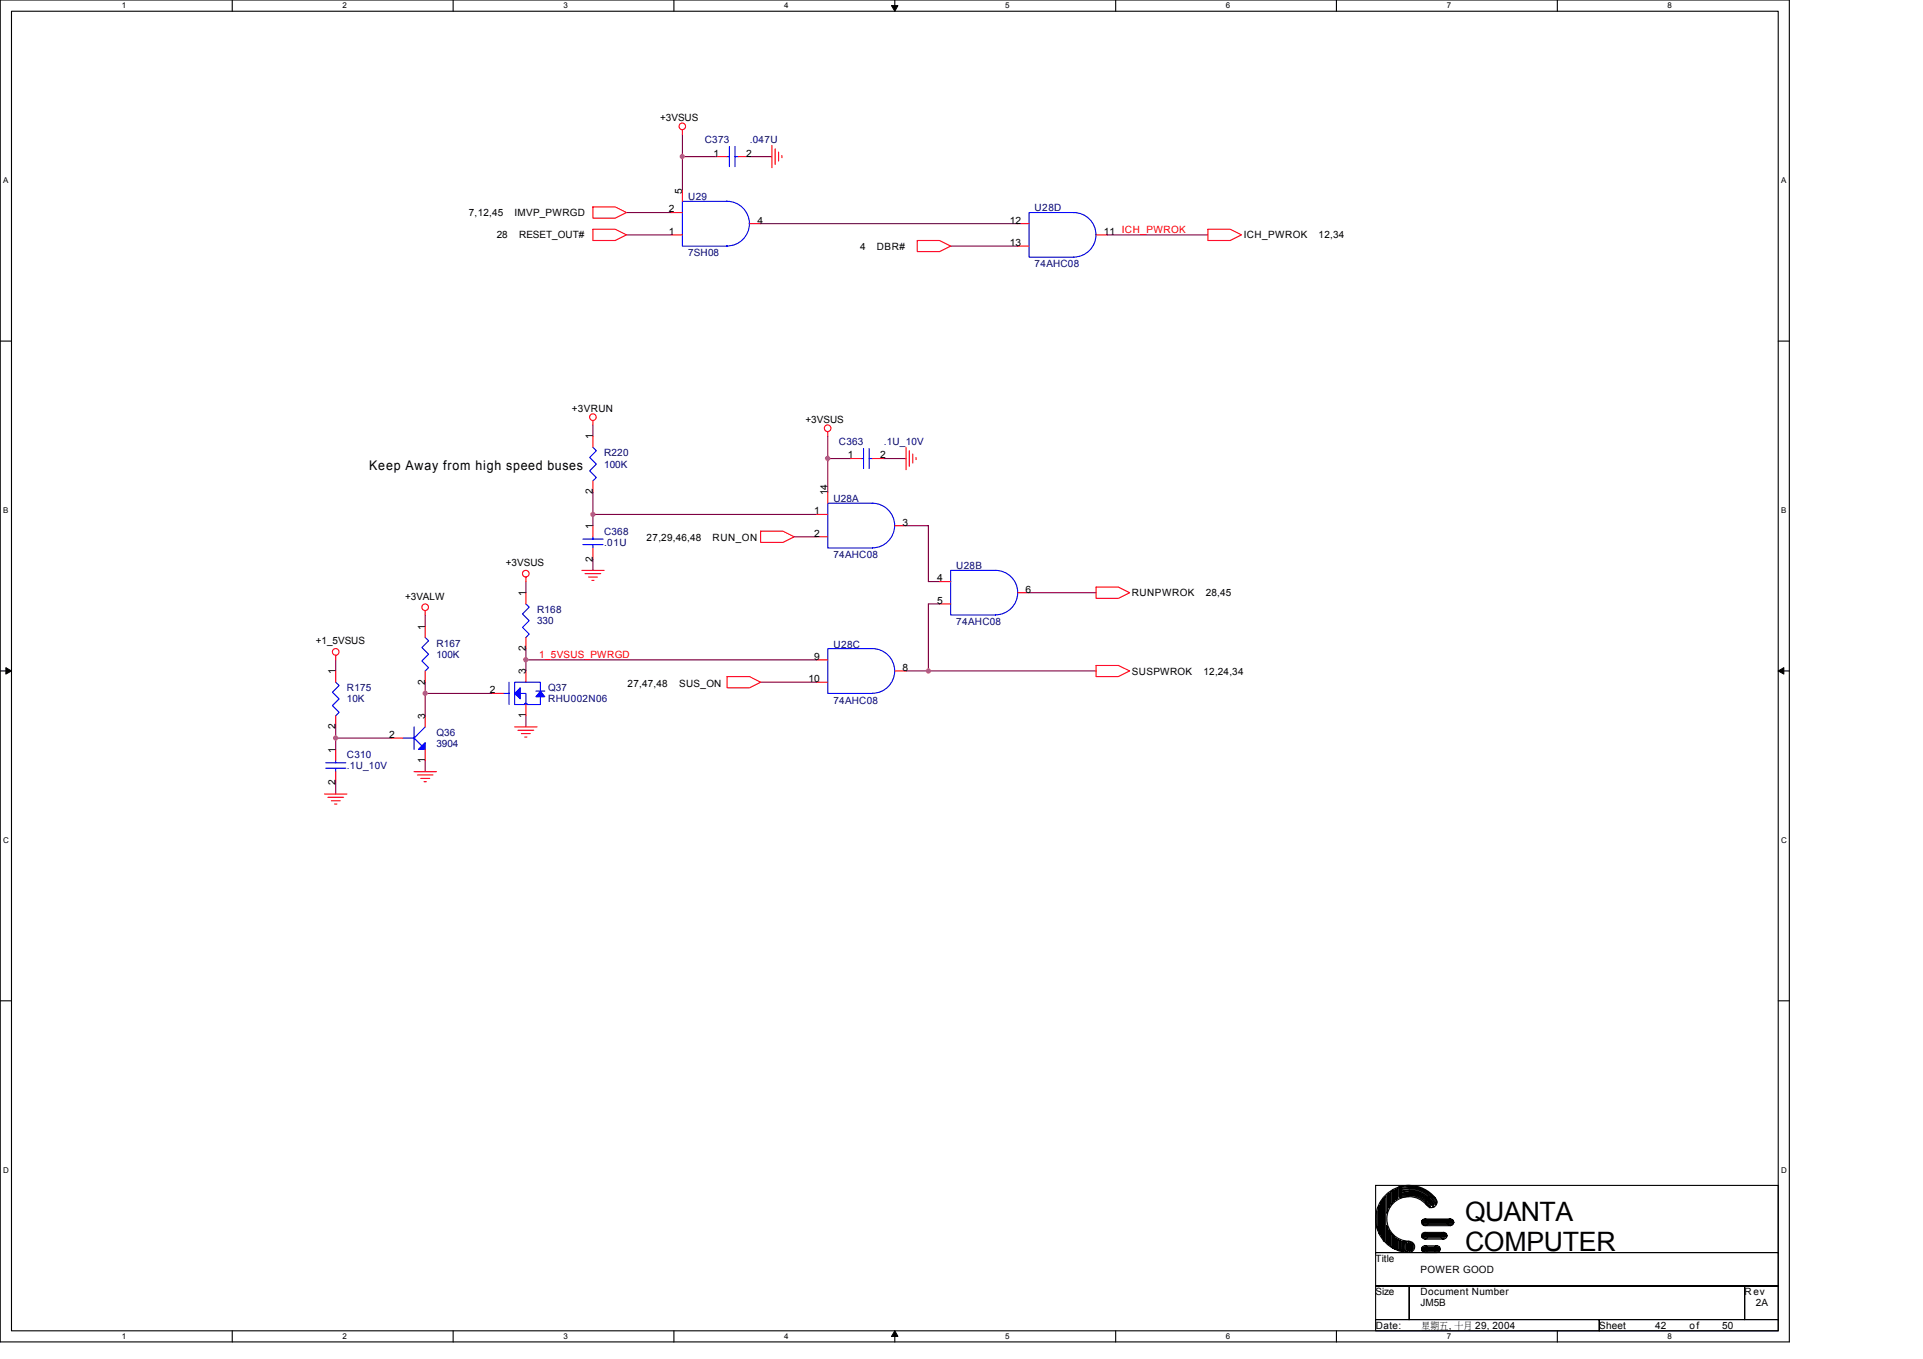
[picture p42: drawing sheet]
<svg xmlns="http://www.w3.org/2000/svg" width="297mm" height="210mm" viewBox="0 0 297 210" stroke-linecap="round" stroke-linejoin="round" font-family="sans-serif">
<defs><g id="words">
<g font-size="4.1">
<text x="226.3" y="188.5">QUANTA</text>
<text x="226.3" y="193.3">COMPUTER</text>
</g>
<text font-size="2.1" x="57" y="72.7">Keep Away from high speed buses</text>
<g font-size="1.5">
<text x="102" y="18.7">+3VSUS</text>
<text x="105.4" y="29.9" transform="rotate(-90 105.4 29.9)">5</text>
<text x="110.2" y="24.2">1</text>
<text x="115.2" y="24.2">2</text>
<text x="72.4" y="33.4">7,12,45</text>
<text x="79.5" y="33.4">IMVP_PWRGD</text>
<text x="103.3" y="32.8">2</text>
<text x="117" y="34.5">4</text>
<text x="156" y="34.5">12</text>
<text x="76.7" y="36.8">28</text>
<text x="80.2" y="36.8">RESET_OUT#</text>
<text x="103.3" y="36.3">1</text>
<text x="132.9" y="38.5">4</text>
<text x="135.5" y="38.5">DBR#</text>
<text x="156" y="38">13</text>
<text x="170.5" y="36.3">11 ICH_PWROK</text>
<text x="192.1" y="36.8">ICH_PWROK</text>
<text x="203.7" y="36.8">12,34</text>
<text x="88.3" y="63.6">+3VRUN</text>
<text x="124.4" y="65.3">+3VSUS</text>
<text x="91.6" y="67.9" transform="rotate(-90 91.6 67.9)">1</text>
<text x="131" y="70.8">1</text>
<text x="136" y="70.8">2</text>
<text x="91.6" y="76.4" transform="rotate(-90 91.6 76.4)">2</text>
<text x="127.8" y="76.5" transform="rotate(-90 127.8 76.5)">14</text>
<text x="91.6" y="81.7" transform="rotate(-90 91.6 81.7)">1</text>
<text x="99.9" y="83.6">27,29,46,48</text>
<text x="110.1" y="83.6">RUN_ON</text>
<text x="125.8" y="79.4">1</text>
<text x="125.8" y="82.9">2</text>
<text x="139.4" y="81.2">3</text>
<text x="78.1" y="87.4">+3VSUS</text>
<text x="91.6" y="86.7" transform="rotate(-90 91.6 86.7)">2</text>
<text x="144.8" y="89.8">4</text>
<text x="62.6" y="92.6">+3VALW</text>
<text x="81.2" y="92.1" transform="rotate(-90 81.2 92.1)">1</text>
<text x="144.8" y="93.3">5</text>
<text x="158.4" y="91.5">6</text>
<text x="174.8" y="92.1">RUNPWROK</text>
<text x="186.2" y="92.1">28,45</text>
<text x="48.8" y="99.5">+1_5VSUS</text>
<text x="65.7" y="97.3" transform="rotate(-90 65.7 97.3)">1</text>
<text x="81.2" y="100.6" transform="rotate(-90 81.2 100.6)">2</text>
<text x="125.8" y="101.9">9</text>
<text x="51.8" y="104.2" transform="rotate(-90 51.8 104.2)">1</text>
<text x="65.7" y="105.7" transform="rotate(-90 65.7 105.7)">2</text>
<text x="75.7" y="107.1">2</text>
<text x="81.2" y="104.2" transform="rotate(-90 81.2 104.2)">3</text>
<text x="96.9" y="106.1">27,47,48</text>
<text x="104.9" y="106.1">SUS_ON</text>
<text x="124.9" y="105.3">10</text>
<text x="139.4" y="103.6">8</text>
<text x="174.8" y="104.2">SUSPWROK</text>
<text x="185.9" y="104.2">12,24,34</text>
<text x="51.8" y="112.6" transform="rotate(-90 51.8 112.6)">2</text>
<text x="60.1" y="114">2</text>
<text x="65.7" y="111.1" transform="rotate(-90 65.7 111.1)">3</text>
<text x="81.2" y="110.9" transform="rotate(-90 81.2 110.9)">1</text>
<text x="51.8" y="116.2" transform="rotate(-90 51.8 116.2)">1</text>
<text x="65.7" y="117.8" transform="rotate(-90 65.7 117.8)">1</text>
<text x="51.8" y="121.3" transform="rotate(-90 51.8 121.3)">2</text>
<text x="212.5" y="194.9">Title</text>
<text x="219.4" y="196.6">POWER GOOD</text>
<text x="212.5" y="200">Size</text>
<text x="219.4" y="200">Document Number</text>
<text x="219.4" y="201.8">JM5B</text>
<text x="269.5" y="200">Rev</text>
<text x="271.2" y="201.8">2A</text>
<text x="212.5" y="205.2">Date:</text>
<text x="219.6" y="205.2">星期五, 十月 29, 2004</text>
<text x="247" y="205.2">Sheet</text>
<text x="255.7" y="205.2">42</text>
<text x="261" y="205.2">of</text>
<text x="266" y="205.2">50</text>
</g>
<g font-size="1.5" fill="#000080">
<text x="108.9" y="22.1">C373</text>
<text x="115.8" y="22.1">.047U</text>
<text x="106.3" y="30.9">U29</text>
<text x="159.8" y="32.7">U28D</text>
<text x="106.3" y="39.6">7SH08</text>
<text x="159.8" y="41.3">74AHC08</text>
<text x="93.3" y="70.5">R220</text>
<text x="129.6" y="68.8">C363</text>
<text x="136.5" y="68.8">.1U_10V</text>
<text x="93.3" y="72.2">100K</text>
<text x="128.7" y="77.6">U28A</text>
<text x="93.3" y="82.6">C368</text>
<text x="93.3" y="84.3">.01U</text>
<text x="128.7" y="86.2">74AHC08</text>
<text x="147.7" y="87.9">U28B</text>
<text x="82.9" y="94.7">R168</text>
<text x="67.4" y="99.9">R167</text>
<text x="67.4" y="101.6">100K</text>
<text x="82.9" y="96.4">330</text>
<text x="128.7" y="100">U28C</text>
<text x="147.7" y="96.6">74AHC08</text>
<text x="53.6" y="106.8">R175</text>
<text x="84.7" y="106.8">Q37</text>
<text x="53.6" y="108.5">10K</text>
<text x="67.4" y="113.7">Q36</text>
<text x="84.7" y="108.5">RHU002N06</text>
<text x="128.7" y="108.7">74AHC08</text>
<text x="53.6" y="117.1">C310</text>
<text x="53.6" y="118.9">.1U_10V</text>
<text x="67.4" y="115.4">3904</text>
</g>
<text font-size="1.5" fill="#f00" x="83.3" y="101.6">1_5VSUS_PWRGD</text>
<g font-size="1.2">
<text x="18.8" y="1.3">1</text>
<text x="52.9" y="1.3">2</text>
<text x="87" y="1.3">3</text>
<text x="121.1" y="1.3">4</text>
<text x="155.3" y="1.3">5</text>
<text x="189.4" y="1.3">6</text>
<text x="223.5" y="1.3">7</text>
<text x="257.6" y="1.3">8</text>
<text x=".5" y="28.3">A</text>
<text x="275.1" y="28.3">A</text>
<text x=".5" y="79.2">B</text>
<text x="275.1" y="79.2">B</text>
<text x=".5" y="130.2">C</text>
<text x="275.1" y="130.2">C</text>
<text x=".5" y="181.1">D</text>
<text x="275.1" y="181.1">D</text>
<text x="18.8" y="206.8">1</text>
<text x="52.9" y="206.8">2</text>
<text x="87" y="206.8">3</text>
<text x="121.1" y="206.8">4</text>
<text x="155.3" y="206.8">5</text>
<text x="189.4" y="206.8">6</text>
<text x="223.5" y="206.8">7</text>
<text x="257.6" y="206.8">8</text>
</g>
</g></defs>
<path d="M0 0h276.4v207.3h-276.4zM1.8 1.7h272.9v203.8h-272.9z" fill="none" stroke="#000" stroke-width=".17"/>
<g fill="#fff">
<path d="M18.8 .2h.7v1.4h-.7z"/>
<path d="M18.8 205.7h.7v1.4h-.7z"/>
</g>
<path d="M35.9 0v1.7M35.9 205.5v1.8" fill="none" stroke="#000" stroke-width=".17"/>
<g fill="#fff">
<path d="M52.9 .2h.7v1.4h-.7z"/>
<path d="M52.9 205.7h.7v1.4h-.7z"/>
</g>
<path d="M70 0v1.7M70 205.5v1.8" fill="none" stroke="#000" stroke-width=".17"/>
<g fill="#fff">
<path d="M87 .2h.7v1.4h-.7z"/>
<path d="M87 205.7h.7v1.4h-.7z"/>
</g>
<path d="M104.1 0v1.7M104.1 205.5v1.8" fill="none" stroke="#000" stroke-width=".17"/>
<g fill="#fff">
<path d="M121.1 .2h.7v1.4h-.7z"/>
<path d="M121.1 205.7h.7v1.4h-.7z"/>
</g>
<path d="M138.2 0v1.7M138.2 205.5v1.8" fill="none" stroke="#000" stroke-width=".17"/>
<path d="M137.7 .9h1l-.5 .8zM138.2 205.5l.5 .9h-1z" fill="#000" stroke="#000" stroke-width=".15"/>
<g fill="#fff">
<path d="M155.3 .2h.6v1.4h-.6z"/>
<path d="M155.3 205.7h.6v1.4h-.6z"/>
</g>
<path d="M172.3 0v1.7M172.3 205.5v1.8" fill="none" stroke="#000" stroke-width=".17"/>
<g fill="#fff">
<path d="M189.4 .2h.6v1.4h-.6z"/>
<path d="M189.4 205.7h.6v1.4h-.6z"/>
</g>
<path d="M206.4 0v1.7M206.4 205.5v1.8" fill="none" stroke="#000" stroke-width=".17"/>
<g fill="#fff">
<path d="M223.5 .2h.6v1.4h-.6z"/>
<path d="M223.5 205.7h.6v1.4h-.6z"/>
</g>
<path d="M240.6 0v1.7M240.6 205.5v1.8" fill="none" stroke="#000" stroke-width=".17"/>
<g fill="#fff">
<path d="M257.6 .2h.7v1.4h-.7z"/>
<path d="M257.6 205.7h.7v1.4h-.7z"/>
<path d="M.5 27.2h.8v1.4h-.8z"/>
<path d="M275.1 27.2h.8v1.4h-.8z"/>
<path d="M.5 78.1h.8v1.4h-.8z"/>
<path d="M275.1 78.1h.8v1.4h-.8z"/>
</g>
<path d="M0 52.7h1.8M274.7 52.7h1.7" fill="none" stroke="#000" stroke-width=".17"/>
<g fill="#fff">
<path d="M.5 129.1h.8v1.4h-.8z"/>
<path d="M275.1 129.1h.9v1.4h-.9z"/>
</g>
<path d="M0 103.6h1.8M274.7 103.6h1.7" fill="none" stroke="#000" stroke-width=".17"/>
<path d="M.9 103.1l.9 .5-.9 .5zM274.7 103.6l.8-.5v1z" fill="#000" stroke="#000" stroke-width=".15"/>
<g fill="#fff">
<path d="M.5 180h.8v1.4h-.8z"/>
<path d="M275.1 180h.9v1.4h-.9z"/>
</g>
<g fill="none" stroke="#000" stroke-width=".17">
<path d="M0 154.6h1.8M274.7 154.6h1.7M212.5 183.1h62.2v10.4h-62.2zM212.5 193.5h62.2v5.1h-62.2zM212.5 198.6h5.2v5.2h-5.2zM212.7 187.1v2.4l.1 .5v-3.5l.2-.3v4.3l.2 .2v-4.8l.2-.4v5.5l.1 .2v-5.9l.2-.1v6.5M214.2 184.5v2.9l.2-.5v-2.4l.2-.2v2.2l.1-.1v-2.3l.2-.1v2l.2-.1v-2.1h.2v1.9l.1-.2v-1.7l.2-.2v1.7l.2-.1v-1.6l.1-.2v1.8M216.3 183.8a4.7 4.7 0 0 1 5.4 2.2M216.3 184.5a4 4 0 0 1 4.8 1.7M216.3 184.3a4.2 4.2 0 0 1 5.1 2.1M216.3 184.2a4.3 4.3 0 0 1 5.2 2.2M216.3 184a4.5 4.5 0 0 1 5.2 2.1"/>
<path d="M216.3 183.5a4.9 4.9 0 0 1 5.7 2.2M216.3 183.3v1.7l-.2-.2v-1.4zM216.3 191.6v1.5h-.2v-1.5l-.2-.2v1.7l-.1-.2v-1.5l-.2-.2v1.7h-.2v-1.9l-.1-.1v1.9h-.2v-2.1l-.2-.2v2.1l-.2-.2v-2l-.1-.4v2.2l-.2-.1v-2.4l-.2-.4v2.6h-.1v-7.1l-.2 .2v6.7M216.3 191.7h.2v1.4h.1v-1.4h.2v1.6h-.3l.5-1.6M216.3 184.9a3.6 3.6 0 0 1 4.5 1.7M216.3 184.7a3.8 3.8 0 0 1 4.7 1.8M216.4 183.6a4.8 4.8 0 0 1 5.5 2.3M216.5 183.4v1.4M217 191.7h.1M217 191.7v1.6l.2-.2v-1.4l.1 .4v1.2h.2v-1.4h.2v1.4h.1v-1.4h.2v1.4l.2-.2v-1l.2 .1v.7M217.7 183.1l-1.6 .2M217.7 184.8l-1.3 .2"/>
<path d="M217.7 198.6h51.8v5.2h-51.8zM219.7 188.4h4.7v.2h-4.8v.2h5l-.2 .2h-4.7l.2 .1M219.7 192.6h2.6v.2h-2.7v.1h2.9l-.2 .2h-2.7l.3 .2h2.4M219.7 190.5h3.7v.2h-3.7l-.1 .2h3.9l-.1 .1h-3.8l.3 .2h3.3M219.9 189.1h.1M219.9 189.1h4.5M220.1 192.4h1.9M220.1 193.5h1.9M220.1 191.4h2.9M220.1 190.4h2.9M220.1 189.3h4M220.1 188.3h4"/>
<path d="M220.3 186.1a3.4 3.4 0 0 0-5.8 .7 3.4 3.4 0 0 0 3.2 4.9M221.7 185a5.2 5.2 0 0 0-8.7 1 5.2 5.2 0 0 0 4.7 7.4M269.5 198.6h5.2v5.2h-5.2zM212.5 203.8h34.5v1.7h-34.5zM247 203.8h27.7v1.7h-27.7z"/>
<circle cx="217.7" cy="192.6" r=".86"/>
<circle cx="220.1" cy="190.9" r=".51"/>
<circle cx="220.1" cy="192.9" r=".51"/>
<circle cx="220.1" cy="188.8" r=".51"/>
<circle cx="221.1" cy="185.7" r=".85"/>
<circle cx="222" cy="192.9" r=".51"/>
<circle cx="223" cy="190.9" r=".51"/>
<circle cx="224" cy="188.8" r=".51"/>
</g>
<g fill="none" stroke="#800040" stroke-width=".17">
<path d="M96.8 36.3h6.9M96.8 32.8h6.9M105.4 24.2h5.2M105.4 20.7v8.7M115.8 24.2h3.4M117.5 34.5h39.7M146.9 38h10.3M171 36.3h15.6M91.6 65.6v1.8M91.6 76v5.2M91.6 79.5h34.5M127.9 70.8h3.4"/>
<path d="M127.9 67.4v8.6M136.5 70.8h3.5M65.7 95v1.7M81.2 89.8v1.7M91.6 86.4v1.7M122.7 82.9h3.4M140 81.2h3.4v8.6h1.7M145.1 93.3h-1.7v10.3M159 91.5h10.3M51.9 101.9v1.7M51.9 112.3v3.4M51.9 114h8.6"/>
<path d="M65.7 105.4v1.7h10.3M65.7 107.1v3.5M65.7 117.5v1.7M81.2 100.2v3.4M81.2 110.6v1.7M81.2 101.9h44.9M117.5 105.4h8.6M140 103.6h29.3M51.9 120.9v1.7"/>
</g>
<g fill="none" stroke="#f00" stroke-width=".17">
<path d="M91.6 35.4h3.4l1.8 .9-1.8 .8h-3.4zM91.6 32h3.4l1.8 .8-1.8 .9h-3.4zM103.7 36.3h1.7M103.7 32.8h1.7M105.4 20v.7M105.4 29.4v1.7M110.6 24.2h1.7M114 24.2h1.8M115.8 34.5h1.7M119.2 22.5v3.4M119.7 23v2.4M120.3 23.5v1.4"/>
<path d="M120.8 24v.4M141.7 37.1h3.4l1.8 .9-1.8 .9h-3.4zM157.2 34.5h1.8M157.2 38h1.8M169.3 36.3h1.7M186.6 35.4h3.4l1.8 .9-1.8 .8h-3.4zM91.6 65v.6M91.6 67.4v1.7M91.6 74.3v1.7M126.1 79.5h1.8M127.9 66.7v.7M127.9 76v1.7"/>
<path d="M131.3 70.8h1.8M134.8 70.8h1.7M140 69.1v3.5M140.5 69.6v2.4M141 70.1v1.4M141.5 70.7v.3M65.7 94.3v.7M65.7 96.7v1.8M81.2 89.1v.7M81.2 91.5v1.8M81.2 98.5v1.7M89.9 88.1h3.4"/>
<path d="M90.4 88.6h2.4M90.9 89.1h1.4M91.4 89.6h.4M91.6 81.2v1.7M91.6 84.6v1.8M117.5 82h3.4l1.8 .9-1.8 .9h-3.4zM126.1 82.9h1.8M138.2 81.2h1.8M145.1 89.8h1.8M145.1 93.3h1.8M157.2 91.5h1.8M169.3 90.7h3.5l1.7 .8-1.7 .9h-3.5z"/>
<path d="M51.9 101.2v.7M51.9 103.6v1.8M51.9 110.6v1.7M51.9 115.7v1.8M51.9 119.2v1.7M60.5 114h1.7M64 119.2h3.4M64.5 119.7h2.4M65.7 103.6v1.8M65.7 110.6v1.7M65.7 115.7v1.8M76 107.1h1.8"/>
<path d="M79.5 112.3h3.4M80 112.8h2.4M80.5 113.3h1.4M81 113.8h.4M81.2 103.6v1.8M81.2 108.8v1.8M112.3 104.5h3.5l1.7 .9-1.7 .8h-3.5zM126.1 101.9h1.8M126.1 105.4h1.8M138.2 103.6h1.8M169.3 102.8h3.5l1.7 .8-1.7 .9h-3.5zM50.1 122.6h3.5"/>
<path d="M50.6 123.1h2.5M51.2 123.7h1.4M51.7 124.2h.3M65 120.2h1.4M65.5 120.7h.3"/>
<circle cx="105.4" cy="19.5" r=".51"/>
<circle cx="91.6" cy="64.4" r=".51"/>
<circle cx="127.8" cy="66.1" r=".51"/>
<circle cx="65.7" cy="93.8" r=".51"/>
<circle cx="81.2" cy="88.6" r=".51"/>
<circle cx="51.9" cy="100.7" r=".51"/>
</g>
<g fill="#00f" stroke="#00f" stroke-width=".17">
<path d="M79.5 107.1l.9-.9v1.7z" fill-rule="evenodd"/>
<path d="M83.5 106.7l.7 .9h-1.4z" fill-rule="evenodd"/>
<path d="M65.2 115.2l.5-.5v1h-1.1z" fill-rule="evenodd"/>
</g>
<g fill="none" stroke="#00f" stroke-width=".17">
<path d="M105.4 31.1h6.9a3.5 3.5 0 0 1 3.5 3.4 3.5 3.5 0 0 1-3.5 3.5h-6.9zM112.3 24.2h.4M112.7 22.6v3.1M113.5 24.2h.5M113.5 22.6v3.1M165.8 32.8a3.4 3.4 0 0 1 3.5 3.5 3.4 3.4 0 0 1-3.5 3.4M165.9 32.8h-6.9v6.9h6.9M91.6 69.1l.5 .5-1 1.1 1 1-1 1 1 1.1-.5 .5M133.1 70.8h.3M133.4 69.3v3.1M134.3 70.8h.5M134.3 69.3v3.1"/>
<path d="M134.7 77.7a3.5 3.5 0 0 1 3.5 3.5 3.5 3.5 0 0 1-3.5 3.4M134.8 77.7h-6.9v6.9h6.9M65.7 98.5l.5 .5-1 1 1 1-1 1.1 1 1-.5 .5M81.2 93.3l.5 .5-1 1 1 1.1-1 1 1 1-.5 .6M90 84.1h3.2M90 83.3h3.2M91.6 82.9v.4M91.6 84.1v.5M153.8 88.1a3.4 3.4 0 0 1 3.4 3.4 3.4 3.4 0 0 1-3.4 3.5M153.8 88.1h-6.9v6.9h6.9M50.3 118.7h3.1M50.3 117.8h3.1"/>
<path d="M51.9 105.4l.5 .5-1.1 1 1.1 1-1.1 1.1 1.1 1-.5 .6M51.9 117.5v.3M51.9 118.7v.5M62.2 114h1.8M64 112.3v3.4M65.7 112.3l-1.7 1.7 1.2 1.2M77.8 107.1h.8M78.6 105.4v3.4M82.8 106.7h1.4M83.5 106.7v-1.3h-4v3.4h1.7v-1.7h-.8M83.5 107.6v1.2h-2.3h.2v-.2h-.4v.2M134.7 100.2a3.4 3.4 0 0 1 3.5 3.4 3.5 3.5 0 0 1-3.5 3.5"/>
<path d="M134.8 100.2h-6.9v6.9h6.9"/>
</g>
<g fill="#f0f" stroke="#f0f" stroke-width=".17">
<circle cx="105.4" cy="24.2" r=".34"/>
<circle cx="51.9" cy="114" r=".33"/>
<circle cx="65.7" cy="107.1" r=".34"/>
<circle cx="81.2" cy="101.9" r=".34"/>
<circle cx="143.4" cy="103.6" r=".34"/>
<circle cx="91.6" cy="79.4" r=".33"/>
<circle cx="127.8" cy="70.8" r=".33"/>
</g>
<use href="#words"/>
</svg>
